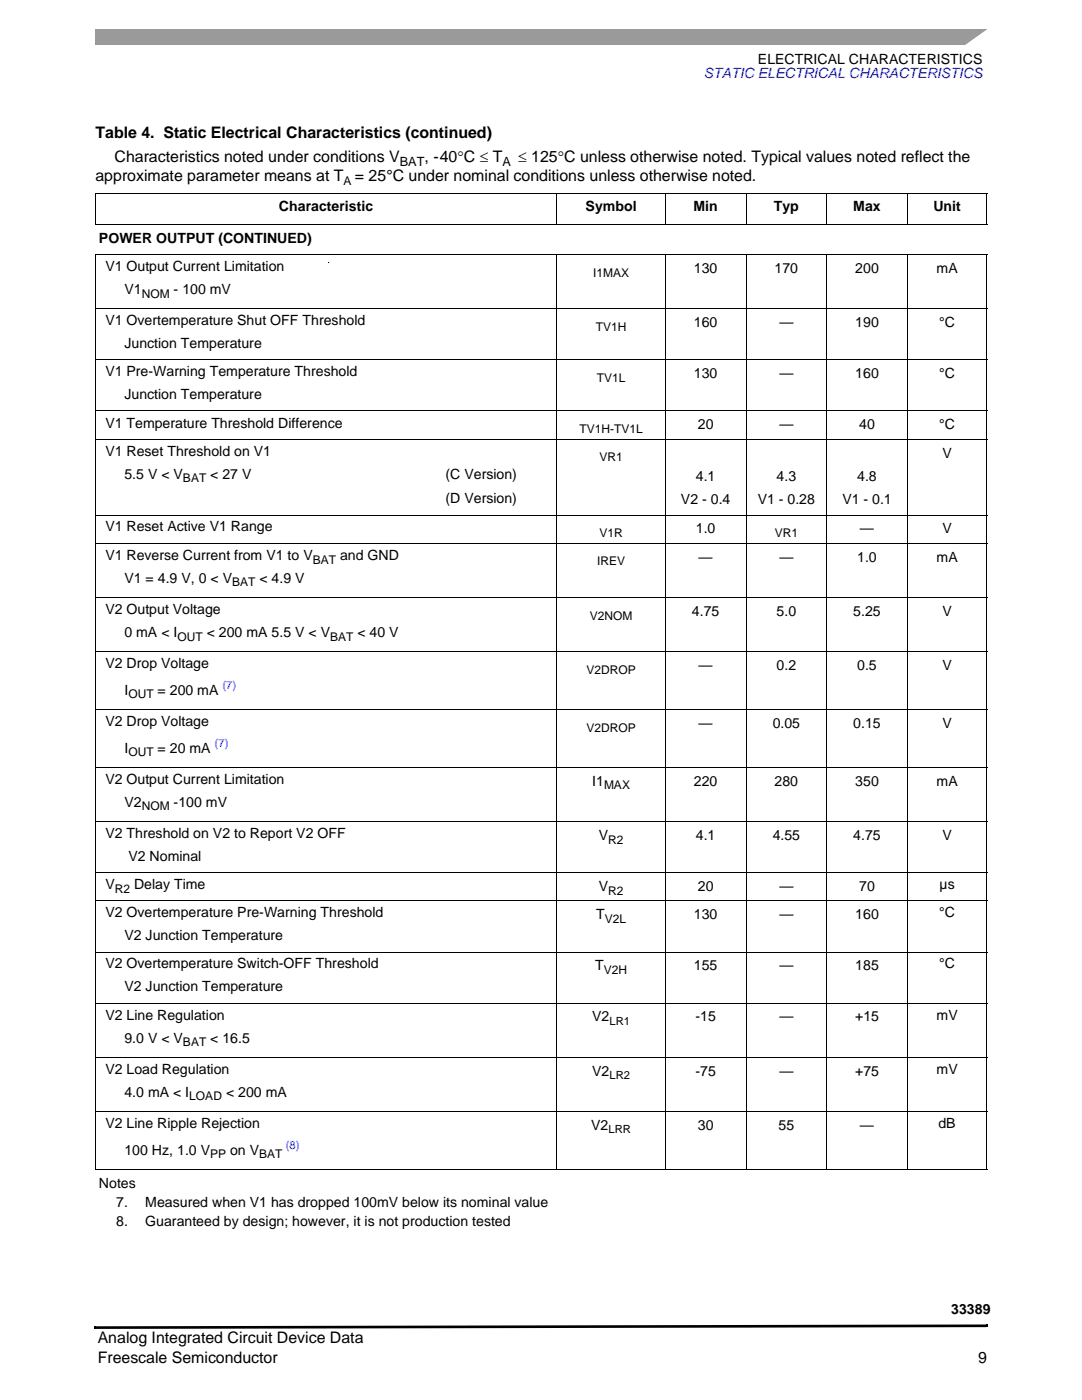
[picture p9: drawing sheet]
<svg xmlns="http://www.w3.org/2000/svg" width="216mm" height="279mm" viewBox="0 0 216 279" stroke-linecap="round" stroke-linejoin="round" font-family="sans-serif">
<defs><g id="words">
<g font-size="3.2">
<text x="19" y="27.5">Table 4. Static Electrical Characteristics (continued)</text>
<text x="22.9" y="32.3">Characteristics noted under conditions V</text>
<text x="84.7" y="32.3">, -40°C ≤ T</text>
<text x="103.4" y="32.3">≤ 125°C unless otherwise noted. Typical values noted reflect the</text>
<text x="19" y="36.2">approximate parameter means at T</text>
<text x="70.8" y="36.2">= 25°C under nominal conditions unless otherwise noted.</text>
<text x="19.5" y="268.1">Analog Integrated Circuit Device Data</text>
<text x="19.5" y="272">Freescale Semiconductor</text>
<text x="195.2" y="272">9</text>
</g>
<text font-size="2.8" fill="#00f" x="140.4" y="15.5">STATIC ELECTRICAL CHARACTERISTICS</text>
<g font-size="2.8">
<text x="151.2" y="12.7">ELECTRICAL CHARACTERISTICS</text>
<text x="55.7" y="42.2">Characteristic</text>
<text x="116.8" y="42.2">Symbol</text>
<text x="138.4" y="42.2">Min</text>
<text x="154.4" y="42.2">Typ</text>
<text x="170.3" y="42.2">Max</text>
<text x="186.2" y="42.2">Unit</text>
<text x="19.7" y="48.5">POWER OUTPUT (CONTINUED)</text>
<text x="21" y="54.1">V1 Output Current Limitation</text>
<text x="24.8" y="58.7">V1</text>
<text x="34.7" y="58.7">- 100 mV</text>
<text x="138.5" y="54.5">130</text>
<text x="154.6" y="54.5">170</text>
<text x="170.7" y="54.5">200</text>
<text x="186.9" y="54.5">mA</text>
<text x="21" y="64.9">V1 Overtemperature Shut OFF Threshold</text>
<text x="138.5" y="65.3">160</text>
<text x="155.5" y="65.3">—</text>
<text x="170.7" y="65.3">190</text>
<text x="187.4" y="65.3">°C</text>
<text x="24.8" y="69.5">Junction Temperature</text>
<text x="21" y="75.1">V1 Pre-Warning Temperature Threshold</text>
<text x="138.5" y="75.5">130</text>
<text x="155.5" y="75.5">—</text>
<text x="170.7" y="75.5">160</text>
<text x="187.4" y="75.5">°C</text>
<text x="24.8" y="79.7">Junction Temperature</text>
<text x="21" y="85.3">V1 Temperature Threshold Difference</text>
<text x="139.3" y="85.7">20</text>
<text x="155.5" y="85.7">—</text>
<text x="171.4" y="85.7">40</text>
<text x="187.4" y="85.7">°C</text>
<text x="21" y="91">V1 Reset Threshold on V1</text>
<text x="24.8" y="95.5">5.5 V &lt; V</text>
<text x="42" y="95.5">&lt; 27 V</text>
<text x="88.9" y="95.5">(C Version)</text>
<text x="138.9" y="95.9">4.1</text>
<text x="155" y="95.9">4.3</text>
<text x="171" y="95.9">4.8</text>
<text x="188" y="91.3">V</text>
<text x="88.9" y="100.4">(D Version)</text>
<text x="135.9" y="100.5">V2 - 0.4</text>
<text x="151.2" y="100.5">V1 - 0.28</text>
<text x="168.1" y="100.5">V1 - 0.1</text>
<text x="21" y="106.1">V1 Reset Active V1 Range</text>
<text x="138.9" y="106.4">1.0</text>
<text x="171.6" y="106.4">—</text>
<text x="188" y="106.4">V</text>
<text x="21" y="111.7">V1 Reverse Current from V1 to V</text>
<text x="67.9" y="111.7">and GND</text>
<text x="139.4" y="112.1">—</text>
<text x="155.5" y="112.1">—</text>
<text x="171" y="112.1">1.0</text>
<text x="186.9" y="112.1">mA</text>
<text x="24.8" y="116.3">V1 = 4.9 V, 0 &lt; V</text>
<text x="51.8" y="116.3">&lt; 4.9 V</text>
<text x="21" y="122.5">V2 Output Voltage</text>
<text x="138.1" y="122.9">4.75</text>
<text x="155" y="122.9">5.0</text>
<text x="170.3" y="122.9">5.25</text>
<text x="188" y="122.9">V</text>
<text x="24.8" y="127.1">0 mA &lt; I</text>
<text x="41.3" y="127.1">&lt; 200 mA 5.5 V &lt; V</text>
<text x="71.3" y="127.1">&lt; 40 V</text>
<text x="21" y="133.3">V2 Drop Voltage</text>
<text x="139.4" y="133.7">—</text>
<text x="155" y="133.7">0.2</text>
<text x="171" y="133.7">0.5</text>
<text x="188" y="133.7">V</text>
<text x="24.8" y="138.6">I</text>
<text x="31.5" y="138.6">= 200 mA</text>
<text x="21" y="144.9">V2 Drop Voltage</text>
<text x="139.4" y="145.2">—</text>
<text x="154.2" y="145.2">0.05</text>
<text x="170.3" y="145.2">0.15</text>
<text x="188" y="145.2">V</text>
<text x="24.8" y="150.2">I</text>
<text x="31.5" y="150.2">= 20 mA</text>
<text x="21" y="156.4">V2 Output Current Limitation</text>
<text x="24.8" y="161">V2</text>
<text x="34.7" y="161">-100 mV</text>
<text x="118.2" y="156.8">I1</text>
<text x="138.5" y="156.8">220</text>
<text x="154.6" y="156.8">280</text>
<text x="170.7" y="156.8">350</text>
<text x="186.9" y="156.8">mA</text>
<text x="21" y="167.2">V2 Threshold on V2 to Report V2 OFF</text>
<text x="119.5" y="167.6">V</text>
<text x="138.9" y="167.6">4.1</text>
<text x="154.2" y="167.6">4.55</text>
<text x="170.3" y="167.6">4.75</text>
<text x="188" y="167.6">V</text>
<text x="25.6" y="171.8">V2 Nominal</text>
<text x="21" y="177.4">V</text>
<text x="26.8" y="177.4">Delay Time</text>
<text x="119.5" y="177.8">V</text>
<text x="139.3" y="177.8">20</text>
<text x="155.5" y="177.8">—</text>
<text x="171.4" y="177.8">70</text>
<text x="187.5" y="177.4">µs</text>
<text x="21" y="183.1">V2 Overtemperature Pre-Warning Threshold</text>
<text x="119" y="183.4">T</text>
<text x="138.5" y="183.4">130</text>
<text x="155.5" y="183.4">—</text>
<text x="170.7" y="183.4">160</text>
<text x="187.4" y="183.1">°C</text>
<text x="24.8" y="187.6">V2 Junction Temperature</text>
<text x="21" y="193.3">V2 Overtemperature Switch-OFF Threshold</text>
<text x="24.8" y="197.8">V2 Junction Temperature</text>
<text x="118.7" y="193.6">T</text>
<text x="138.5" y="193.6">155</text>
<text x="155.5" y="193.6">—</text>
<text x="170.7" y="193.6">185</text>
<text x="187.4" y="193.3">°C</text>
<text x="21" y="203.5">V2 Line Regulation</text>
<text x="118.2" y="203.9">V2</text>
<text x="138.8" y="203.9">-15</text>
<text x="155.5" y="203.9">—</text>
<text x="170.6" y="203.9">+15</text>
<text x="186.9" y="203.5">mV</text>
<text x="24.8" y="208.1">9.0 V &lt; V</text>
<text x="42" y="208.1">&lt; 16.5</text>
<text x="21" y="214.3">V2 Load Regulation</text>
<text x="118.2" y="214.7">V2</text>
<text x="138.8" y="214.7">-75</text>
<text x="155.5" y="214.7">—</text>
<text x="170.6" y="214.7">+75</text>
<text x="186.9" y="214.3">mV</text>
<text x="24.8" y="218.9">4.0 mA &lt; I</text>
<text x="45.1" y="218.9">&lt; 200 mA</text>
<text x="21" y="225.1">V2 Line Ripple Rejection</text>
<text x="118" y="225.5">V2</text>
<text x="139.3" y="225.5">30</text>
<text x="155.3" y="225.5">55</text>
<text x="171.6" y="225.5">—</text>
<text x="187.3" y="225.1">dB</text>
<text x="24.8" y="230.4">100 Hz, 1.0 V</text>
<text x="45.9" y="230.4">on V</text>
<text x="19.7" y="237">Notes</text>
<text x="23.2" y="240.9">7.</text>
<text x="23.2" y="244.8">8.</text>
<text x="29" y="240.9">Measured when V1 has dropped 100mV below its nominal value</text>
<text x="29" y="244.8">Guaranteed by design; however, it is not production tested</text>
<text x="189.8" y="262.2">33389</text>
</g>
<g font-size="2.5">
<text x="79.8" y="33.1">BAT</text>
<text x="100.3" y="33.1">A</text>
</g>
<g font-size="2.4">
<text x="68.6" y="36.9">A</text>
<text x="28.3" y="59.4">NOM</text>
<text x="118.3" y="55.2">I1MAX</text>
<text x="118.9" y="66">TV1H</text>
<text x="119.1" y="76.2">TV1L</text>
<text x="115.6" y="86.4">TV1H-TV1L</text>
<text x="119.6" y="92.1">VR1</text>
<text x="36.5" y="96.3">BAT</text>
<text x="119.6" y="107.2">V1R</text>
<text x="154.6" y="107.2">VR1</text>
<text x="62.4" y="112.5">BAT</text>
<text x="119.1" y="112.8">IREV</text>
<text x="46.3" y="117">BAT</text>
<text x="117.7" y="123.6">V2NOM</text>
<text x="35.4" y="127.8">OUT</text>
<text x="65.9" y="127.8">BAT</text>
<text x="117" y="134.4">V2DROP</text>
<text x="25.6" y="139.4">OUT</text>
<text x="117" y="146">V2DROP</text>
<text x="25.6" y="150.9">OUT</text>
<text x="28.3" y="161.7">NOM</text>
<text x="120.5" y="157.5">MAX</text>
<text x="121.3" y="168.3">R2</text>
<text x="22.9" y="178.2">R2</text>
<text x="121.3" y="178.5">R2</text>
<text x="120.7" y="184.2">V2L</text>
<text x="120.5" y="194.4">V2H</text>
<text x="36.5" y="208.8">BAT</text>
<text x="37.8" y="219.6">LOAD</text>
<text x="41.9" y="231.2">PP</text>
<text x="51.7" y="231.2">BAT</text>
</g>
<g font-size="2.2" fill="#00f">
<text x="44.4" y="137.5">(7)</text>
<text x="42.8" y="149.1">(7)</text>
<text x="57" y="229.3">(8)</text>
</g>
<g font-size="2.2">
<text x="121.6" y="204.6">LR1</text>
<text x="121.6" y="215.4">LR2</text>
<text x="121.4" y="226.2">LRR</text>
</g>
</g></defs>
<path d="M18.8 264.7h.2v.5h-.2zM196.8 264.3h.3v.6h-.3zM19 264.7l177.8-.4v.6l-177.8 .3z" fill="#000"/>
<path d="M19 5.9h177.8v3.2h-177.8z" fill="#9a9a9a"/>
<path d="M192 9.4l5.3-3.8h1.5v3.8z" fill="#fff"/>
<g fill="#fff">
<path d="M19 44.8h177.9v6h-177.9z"/>
<path d="M19 38.6h92.1v6.2h-92.1z"/>
<path d="M111.1 38.6h21.7v6.2h-21.7z"/>
<path d="M132.8 38.6h16.1v6.2h-16.1z"/>
<path d="M148.9 38.6h16.1v6.2h-16.1z"/>
<path d="M165 38.6h16.1v6.2h-16.1z"/>
<path d="M181.1 38.6h15.8v6.2h-15.8z"/>
</g>
<g fill="none" stroke="#000" stroke-width=".2">
<path d="M19 38.6h178M19 38.7v6M111.1 38.5v6.4M132.8 38.5v6.4M148.9 38.5v6.4M165 38.5v6.4M181.1 38.5v6.4M196.9 38.7v6M19 44.8h178M19 50.8h178M19 50.9v182.4M111.1 50.7v182.8"/>
<path d="M132.8 50.7v182.8M148.9 50.7v182.8M165 50.7v182.8M181.1 50.7v182.8M196.9 50.9v182.4M19 61.6h178M19 71.8h178M19 82h178M19 87.7h178M19 102.8h178M19 108.4h178M19 119.2h178"/>
<path d="M19 130h178M19 141.6h178M19 153.1h178M19 164h178M19 174.1h178M19 179.8h178M19 190h178M19 200.2h178M19 211h178M19 221.8h178M19 233.4h178"/>
</g>
<path d="M65.5 52.3h.2v.2h-.2zM65.5 52.4h.2z" fill="#000"/>
<use href="#words"/>
</svg>
